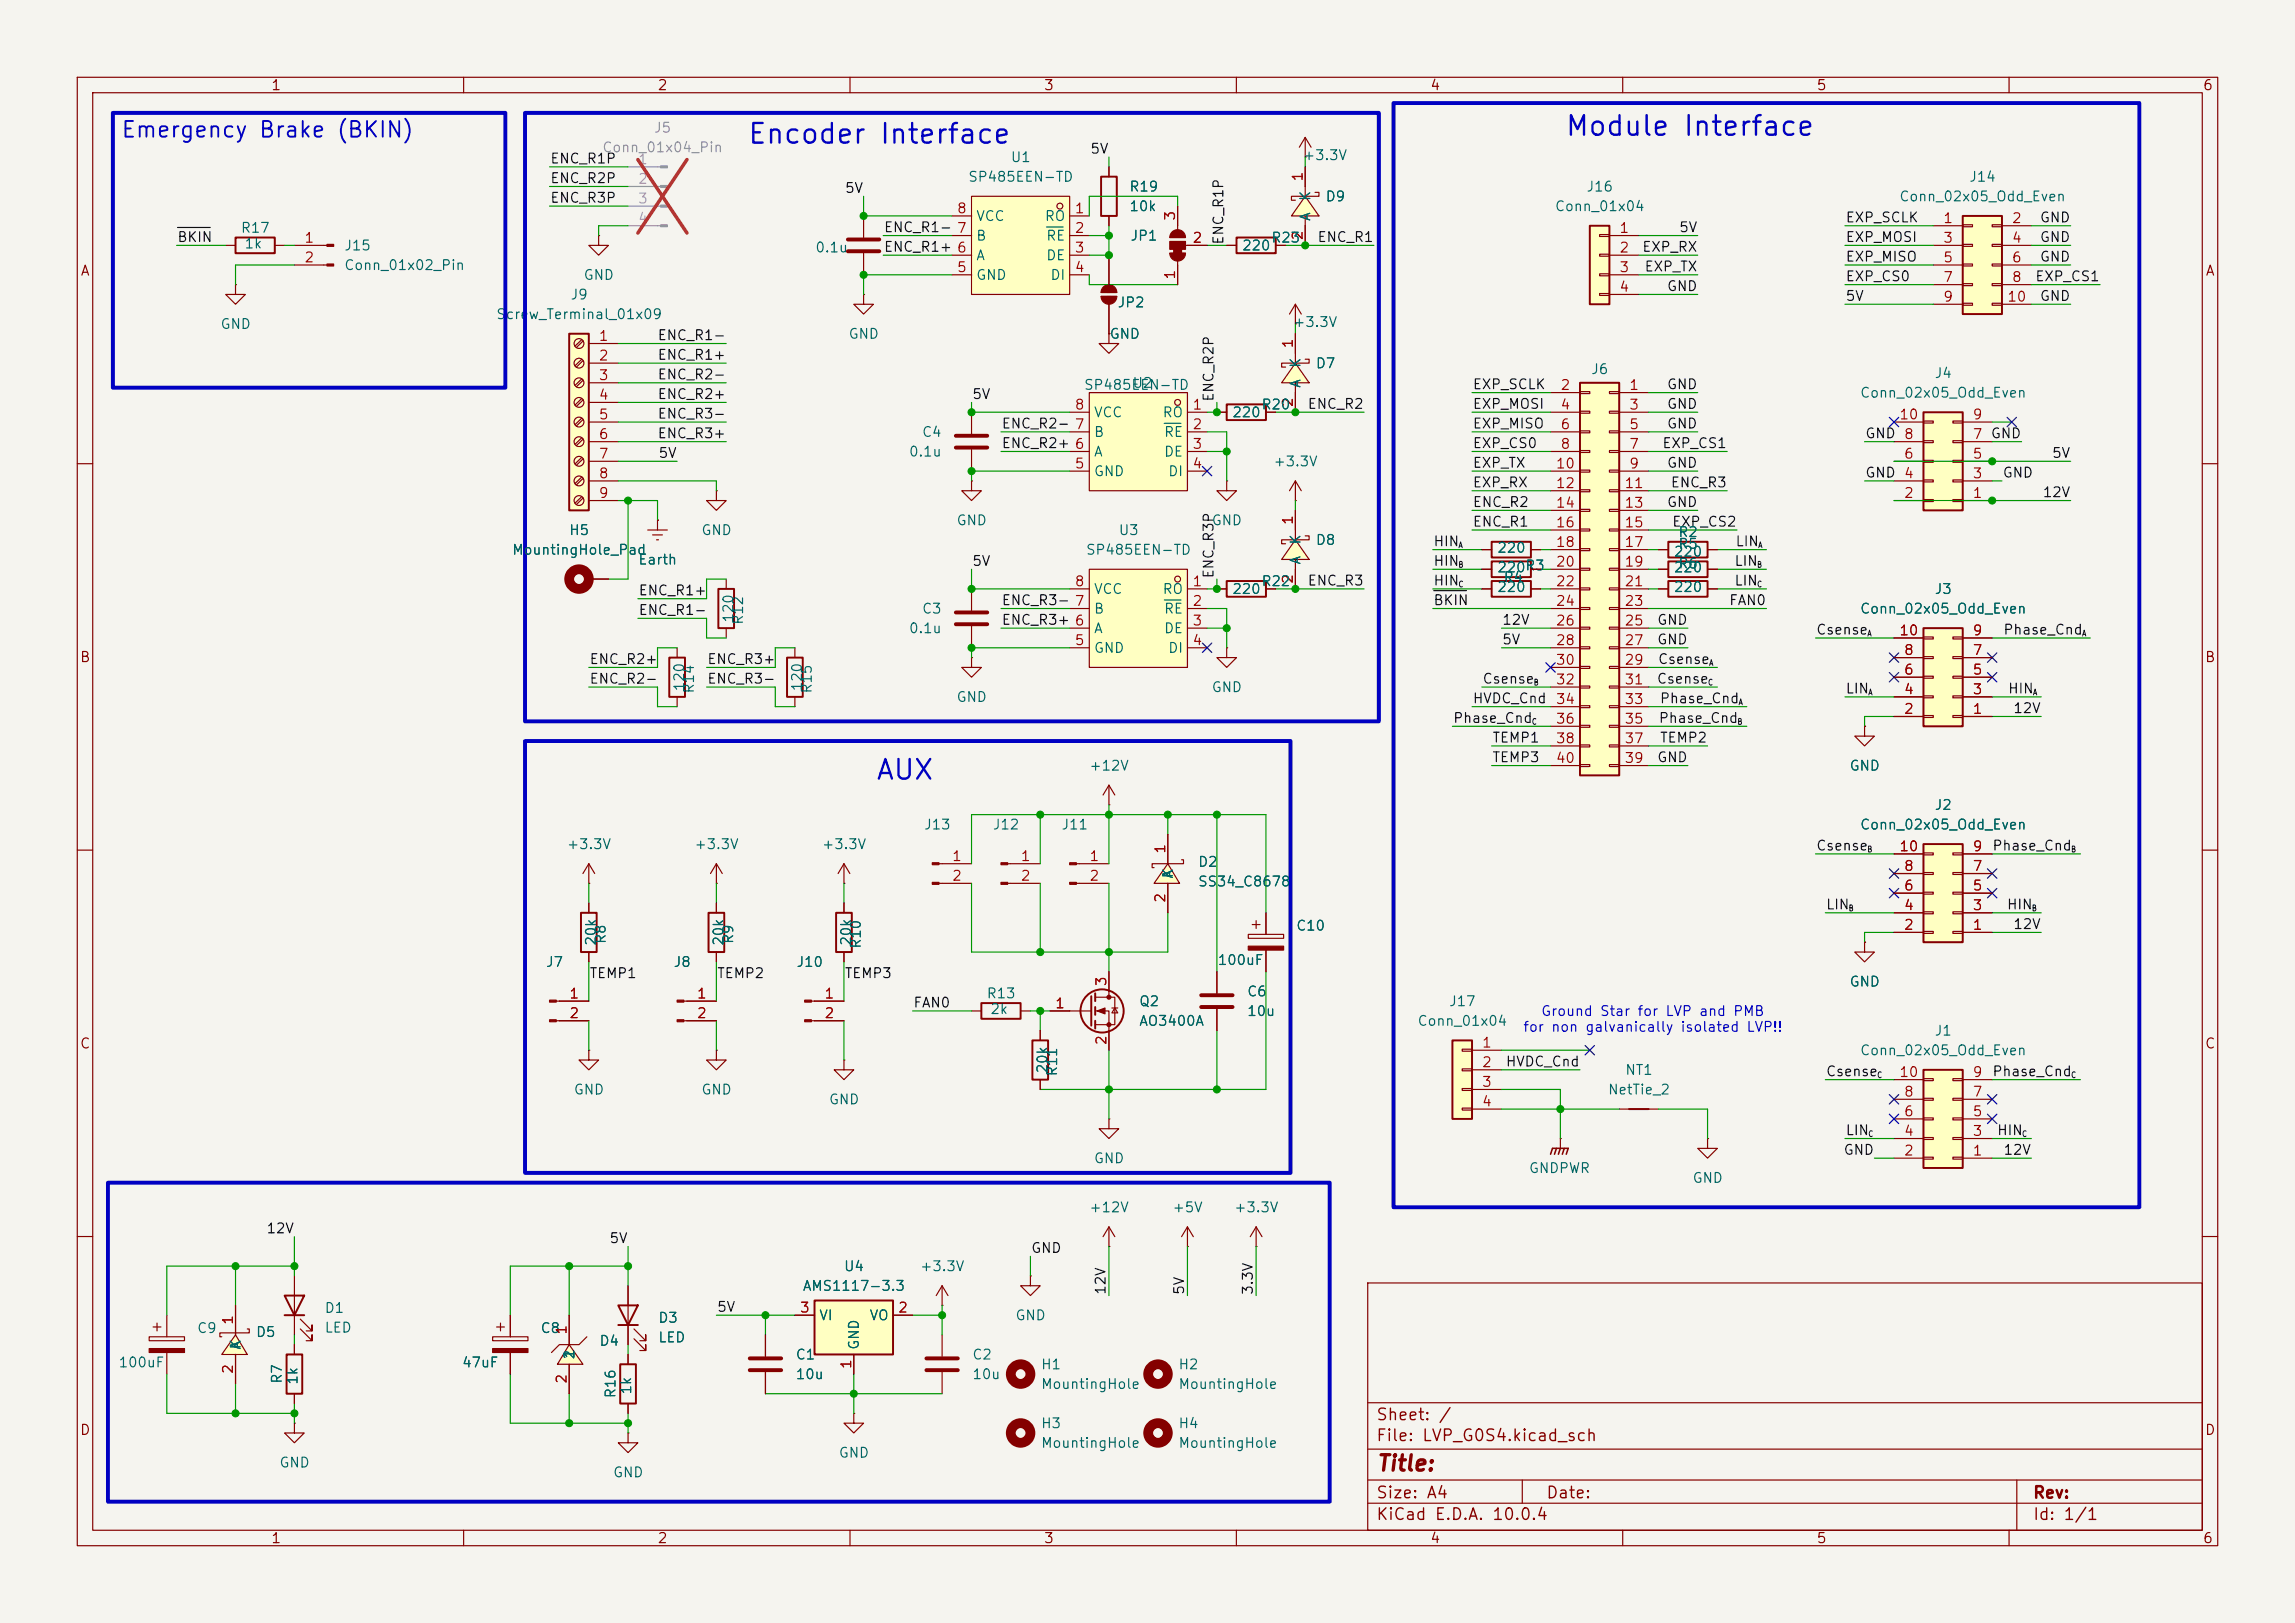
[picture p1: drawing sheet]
<svg xmlns="http://www.w3.org/2000/svg" width="297mm" height="210mm" viewBox="0 0 297 210" stroke-linecap="round" stroke-linejoin="round" font-family="sans-serif">
<defs><g id="words">
<g font-size="2.5" fill="#0000c2">
<text x="96.6" y="19.2">Encoder Interface</text>
<text x="202.4" y="18.2">Module Interface</text>
<text x="113.2" y="101.5">AUX</text>
</g>
<text font-size="2" fill="#0000c2" x="15.6" y="18.3">Emergency Brake (BKIN)</text>
<text font-size="2" fill="#840000" x="178" y="190.8">Title:</text>
<g font-size="1.5" fill="#840000">
<text x="178" y="184.2">Sheet: /</text>
<text x="178" y="186.9">File: LVP_G0S4.kicad_sch</text>
<text x="178" y="197.1">KiCad E.D.A. 10.0.4</text>
<text x="178" y="194.3">Size: A4</text>
<text x="200" y="194.3">Date:</text>
<text x="263" y="194.3">Rev:</text>
<text x="263" y="197.1">Id: 1/1</text>
</g>
<g font-size="1.3" fill="#840000">
<text x="35" y="12">1</text>
<text x="85" y="12">2</text>
<text x="135" y="12">3</text>
<text x="185" y="12">4</text>
<text x="235" y="12">5</text>
<text x="285" y="12">6</text>
<text x="10.3" y="36">A</text>
<text x="285.3" y="36">A</text>
<text x="10.3" y="86">B</text>
<text x="285.3" y="86">B</text>
<text x="10.3" y="136">C</text>
<text x="285.3" y="136">C</text>
<text x="10.3" y="186">D</text>
<text x="285.3" y="186">D</text>
<text x="35" y="200">1</text>
<text x="85" y="200">2</text>
<text x="135" y="200">3</text>
<text x="185" y="200">4</text>
<text x="235" y="200">5</text>
<text x="285" y="200">6</text>
</g>
<g font-size="1.3" fill="#939391">
<text x="84.5" y="17.5">J5</text>
<text x="77.9" y="20">Conn_01x04_Pin</text>
</g>
<g font-size="1.3" fill="#0f0f0f">
<text x="71.1" y="21.5">ENC_R1P</text>
<text x="141" y="20.2">5V</text>
<text x="71.1" y="26.5">ENC_R3P</text>
<text x="71.1" y="24">ENC_R2P</text>
<text x="109.3" y="25.3">5V</text>
<text x="238.8" y="29.1">EXP_SCLK</text>
<text x="263.9" y="29.1">GND</text>
<text x="22.9" y="31.6">BKIN</text>
<text x="114.3" y="30.4">ENC_R1- 7</text>
<text x="114.3" y="32.9">ENC_R1+ 6</text>
<text x="158.6" y="31.8" transform="rotate(-90 158.6 31.8)">ENC_R1P</text>
<text x="170.4" y="31.6">ENC_R1</text>
<text x="212.4" y="32.9">EXP_RX</text>
<text x="212.7" y="35.4">EXP_TX</text>
<text x="217.2" y="30.4">5V</text>
<text x="238.8" y="34.2">EXP_MISO</text>
<text x="238.8" y="31.6">EXP_MOSI</text>
<text x="263.9" y="34.2">GND</text>
<text x="263.9" y="31.6">GND</text>
<text x="215.6" y="38">GND</text>
<text x="238.8" y="36.7">EXP_CS0</text>
<text x="238.8" y="39.2">5V</text>
<text x="263.3" y="36.7">EXP_CS1</text>
<text x="263.9" y="39.2">GND</text>
<text x="85" y="44.3">ENC_R1-</text>
<text x="85" y="46.9">ENC_R1+</text>
<text x="85" y="49.4">ENC_R2-</text>
<text x="85" y="51.9">ENC_R2+</text>
<text x="125.7" y="51.9">5V</text>
<text x="157.4" y="52.1" transform="rotate(-90 157.4 52.1)">ENC_R2P</text>
<text x="169.1" y="53.2">ENC_R2</text>
<text x="190.5" y="50.7">EXP_SCLK</text>
<text x="190.5" y="53.2">EXP_MOSI</text>
<text x="215.6" y="50.7">GND</text>
<text x="215.6" y="53.2">GND</text>
<text x="85" y="54.5">ENC_R3-</text>
<text x="85" y="57">ENC_R3+</text>
<text x="85.1" y="59.6">5V</text>
<text x="129.5" y="58.3">ENC_R2+ 6</text>
<text x="129.5" y="55.8">ENC_R2- 7</text>
<text x="190.5" y="55.8">EXP_MISO</text>
<text x="190.5" y="58.3">EXP_CS0</text>
<text x="215" y="58.3">EXP_CS1</text>
<text x="215.6" y="55.8">GND</text>
<text x="241.3" y="57">GND</text>
<text x="257.5" y="57">GND</text>
<text x="265.5" y="59.6">5V</text>
<text x="190.5" y="60.8">EXP_TX</text>
<text x="190.5" y="63.4">EXP_RX</text>
<text x="190.5" y="65.9">ENC_R2</text>
<text x="215.6" y="65.9">GND</text>
<text x="215.6" y="60.8">GND</text>
<text x="216.1" y="63.4">ENC_R3</text>
<text x="241.3" y="62.1">GND</text>
<text x="259.1" y="62.1">GND</text>
<text x="264.3" y="64.6">12V</text>
<text x="185.4" y="71">HIN</text>
<text x="190.5" y="68.5">ENC_R1</text>
<text x="216.3" y="68.5">EXP_CS2</text>
<text x="224.5" y="71">LIN</text>
<text x="82.5" y="77.3">ENC_R1+</text>
<text x="125.7" y="73.5">5V</text>
<text x="157.4" y="74.9" transform="rotate(-90 157.4 74.9)">ENC_R3P</text>
<text x="169.1" y="76.1">ENC_R3</text>
<text x="185.4" y="76.1">HIN</text>
<text x="185.4" y="73.5">HIN</text>
<text x="224.4" y="73.5">LIN</text>
<text x="224.4" y="76.1">LIN</text>
<text x="82.5" y="79.9">ENC_R1-</text>
<text x="129.5" y="81.2">ENC_R3+ 6</text>
<text x="129.5" y="78.6">ENC_R3- 7</text>
<text x="185.4" y="78.6">BKIN</text>
<text x="194.3" y="83.7">5V</text>
<text x="194.3" y="81.2">12V</text>
<text x="214.4" y="83.7">GND</text>
<text x="214.4" y="81.2">GND</text>
<text x="223.7" y="78.6">FAN0</text>
<text x="234.9" y="82.4">Csense</text>
<text x="259.2" y="82.4">Phase_Cnd</text>
<text x="76.2" y="86.2">ENC_R2+</text>
<text x="76.2" y="88.8">ENC_R2-</text>
<text x="91.4" y="86.2">ENC_R3+</text>
<text x="91.4" y="88.8">ENC_R3-</text>
<text x="191.8" y="88.8">Csense</text>
<text x="214.3" y="88.8">Csense</text>
<text x="214.5" y="86.2">Csense</text>
<text x="188" y="93.9">Phase_Cnd</text>
<text x="190.5" y="91.3">HVDC_Cnd</text>
<text x="214.6" y="93.9">Phase_Cnd</text>
<text x="214.7" y="91.3">Phase_Cnd</text>
<text x="238.8" y="90">LIN</text>
<text x="259.8" y="90">HIN</text>
<text x="260.4" y="92.6">12V</text>
<text x="193" y="98.9">TEMP3</text>
<text x="193" y="96.4">TEMP1</text>
<text x="214.4" y="98.9">GND</text>
<text x="214.7" y="96.4">TEMP2</text>
<text x="234.9" y="110.4">Csense</text>
<text x="257.7" y="110.4">Phase_Cnd</text>
<text x="236.2" y="118">LIN</text>
<text x="259.6" y="118">HIN</text>
<text x="260.4" y="120.5">12V</text>
<text x="76.2" y="126.9">TEMP1</text>
<text x="92.7" y="126.9">TEMP2</text>
<text x="109.2" y="126.9">TEMP3</text>
<text x="118.1" y="130.7">FAN0</text>
<text x="194.8" y="138.3">HVDC_Cnd</text>
<text x="236.2" y="139.6">Csense</text>
<text x="257.7" y="139.6">Phase_Cnd</text>
<text x="238.5" y="149.7">GND</text>
<text x="238.8" y="147.2">LIN</text>
<text x="258.4" y="147.2">HIN</text>
<text x="259.2" y="149.7">12V</text>
<text x="34.4" y="159.9">12V</text>
<text x="78.8" y="161.2">5V</text>
<text x="133.3" y="162.4">GND</text>
<text x="143.4" y="167.6" transform="rotate(-90 143.4 167.6)">12V</text>
<text x="153.5" y="167.6" transform="rotate(-90 153.5 167.6)">5V</text>
<text x="162.4" y="167.6" transform="rotate(-90 162.4 167.6)">3.3V</text>
<text x="92.7" y="170.1">5V</text>
</g>
<g font-size="1.3" fill="#a5a4a2">
<text x="82.5" y="21.6">1</text>
<text x="82.5" y="24.1">2</text>
<text x="82.5" y="26.6">3</text>
<text x="82.5" y="29.2">4</text>
</g>
<g font-size="1.3" fill="#006464">
<text x="125.2" y="23.8">SP485EEN-TD</text>
<text x="130.7" y="21.3">U1</text>
<text x="168.5" y="21">+3.3V</text>
<text x="254.7" y="23.8">J14</text>
<text x="126.2" y="28.9">VCC</text>
<text x="135.1" y="28.9">RO</text>
<text x="146.1" y="27.6">10k</text>
<text x="146.1" y="25.1">R19</text>
<text x="169.9" y="28.7" transform="rotate(-90 169.9 28.7)">A</text>
<text x="169.9" y="26.1" transform="rotate(-90 169.9 26.1)">K</text>
<text x="171.5" y="26.4">D9</text>
<text x="201.1" y="27.6">Conn_01x04</text>
<text x="205.2" y="25.1">J16</text>
<text x="245.7" y="26.4">Conn_02x05_Odd_Even</text>
<text x="31.1" y="30.4">R17</text>
<text x="31.5" y="32.5">1k</text>
<text x="44.5" y="35.3">Conn_01x02_Pin</text>
<text x="44.5" y="32.7">J15</text>
<text x="105.4" y="33">0.1u</text>
<text x="126.2" y="34">A</text>
<text x="126.2" y="31.5">B</text>
<text x="135.3" y="31.5">RE</text>
<text x="135.3" y="34">DE</text>
<text x="146.2" y="31.5">JP1</text>
<text x="160.6" y="32.7">220</text>
<text x="164.4" y="31.7">R23</text>
<text x="64.1" y="41.6">Screw_Terminal_01x09</text>
<text x="73.7" y="39.1">J9</text>
<text x="75.4" y="36.5">GND</text>
<text x="126.2" y="36.5">GND</text>
<text x="135.8" y="36.5">DI</text>
<text x="144.5" y="40.1">JP2</text>
<text x="28.4" y="42.9">GND</text>
<text x="109.7" y="44.2">GND</text>
<text x="143.5" y="44.2">GND</text>
<text x="167.2" y="42.6">+3.3V</text>
<text x="168.6" y="47.7" transform="rotate(-90 168.6 47.7)">K</text>
<text x="170.2" y="48">D7</text>
<text x="140.2" y="50.8">SP485EEN-TD</text>
<text x="146.5" y="50.5">U2</text>
<text x="163.2" y="53.3">R20</text>
<text x="168.6" y="50.3" transform="rotate(-90 168.6 50.3)">A</text>
<text x="205.8" y="48.7">J6</text>
<text x="240.6" y="51.8">Conn_02x05_Odd_Even</text>
<text x="250.3" y="49.2">J4</text>
<text x="117.5" y="59.4">0.1u</text>
<text x="119.2" y="56.9">C4</text>
<text x="141.5" y="59.4">A</text>
<text x="141.5" y="56.9">B</text>
<text x="141.5" y="54.3">VCC</text>
<text x="150.4" y="54.3">RO</text>
<text x="150.5" y="56.9">RE</text>
<text x="150.5" y="59.4">DE</text>
<text x="159.4" y="54.3">220</text>
<text x="141.5" y="61.9">GND</text>
<text x="151.1" y="61.9">DI</text>
<text x="164.7" y="60.7">+3.3V</text>
<text x="73.6" y="69.6">H5</text>
<text x="90.7" y="69.6">GND</text>
<text x="123.7" y="68.3">GND</text>
<text x="144.7" y="69.6">U3</text>
<text x="156.7" y="68.3">GND</text>
<text x="168.6" y="70.6" transform="rotate(-90 168.6 70.6)">K</text>
<text x="170.2" y="70.8">D8</text>
<text x="193.7" y="71.8">220</text>
<text x="217.1" y="71.3">R5</text>
<text x="217.1" y="69.8">R2</text>
<text x="66.2" y="72.1">MountingHole_Pad</text>
<text x="82.5" y="73.4">Earth</text>
<text x="140.4" y="72.1">SP485EEN-TD</text>
<text x="141.5" y="77.2">VCC</text>
<text x="150.4" y="77.2">RO</text>
<text x="159.4" y="77.2">220</text>
<text x="163.2" y="76.2">R22</text>
<text x="168.6" y="73.2" transform="rotate(-90 168.6 73.2)">A</text>
<text x="193.7" y="74.4">220R3</text>
<text x="193.7" y="76.9">220</text>
<text x="194.5" y="75.6">R4</text>
<text x="216.5" y="74.4">220</text>
<text x="216.5" y="76.9">220</text>
<text x="216.5" y="72.3">220</text>
<text x="217.1" y="73.9">R6</text>
<text x="250.3" y="77.2">J3</text>
<text x="95.2" y="80.7" transform="rotate(-90 95.2 80.7)">120</text>
<text x="96.5" y="80.9" transform="rotate(-90 96.5 80.9)">R12</text>
<text x="117.5" y="82.3">0.1u</text>
<text x="119.2" y="79.7">C3</text>
<text x="141.5" y="82.3">A</text>
<text x="141.5" y="79.7">B</text>
<text x="150.5" y="79.7">RE</text>
<text x="150.5" y="82.3">DE</text>
<text x="240.6" y="79.7">Conn_02x05_Odd_Even</text>
<text x="88.9" y="89.5" transform="rotate(-90 88.9 89.5)">120</text>
<text x="90.1" y="89.8" transform="rotate(-90 90.1 89.8)">R14</text>
<text x="104.1" y="89.5" transform="rotate(-90 104.1 89.5)">120</text>
<text x="105.4" y="89.8" transform="rotate(-90 105.4 89.8)">R15</text>
<text x="141.5" y="84.8">GND</text>
<text x="151.1" y="84.8">DI</text>
<text x="156.7" y="89.9">GND</text>
<text x="123.7" y="91.1">GND</text>
<text x="140.9" y="100">+12V</text>
<text x="239.3" y="100">GND</text>
<text x="119.5" y="107.7">J13</text>
<text x="128.4" y="107.7">J12</text>
<text x="137.3" y="107.7">J11</text>
<text x="240.6" y="107.7">Conn_02x05_Odd_Even</text>
<text x="250.3" y="105.1">J2</text>
<text x="73.3" y="110.2">+3.3V</text>
<text x="89.8" y="110.2">+3.3V</text>
<text x="106.3" y="110.2">+3.3V</text>
<text x="152.1" y="113.8" transform="rotate(-90 152.1 113.8)">A</text>
<text x="152.1" y="113.7" transform="rotate(-90 152.1 113.7)">K</text>
<text x="154.9" y="112.5">D2</text>
<text x="154.9" y="115">SS34_C8678</text>
<text x="70.6" y="125.4">J7</text>
<text x="77.4" y="122.5" transform="rotate(-90 77.4 122.5)">20k</text>
<text x="78.7" y="122.2" transform="rotate(-90 78.7 122.2)">R8</text>
<text x="87.1" y="125.4">J8</text>
<text x="93.9" y="122.5" transform="rotate(-90 93.9 122.5)">20k</text>
<text x="95.2" y="122.2" transform="rotate(-90 95.2 122.2)">R9</text>
<text x="103" y="125.4">J10</text>
<text x="110.4" y="122.5" transform="rotate(-90 110.4 122.5)">20k</text>
<text x="111.7" y="122.9" transform="rotate(-90 111.7 122.9)">R10</text>
<text x="157.5" y="125.2">100uF</text>
<text x="167.6" y="120.7">C10</text>
<text x="127.6" y="129.5">R13</text>
<text x="128.1" y="131.5">2k</text>
<text x="147.3" y="130.5">Q2</text>
<text x="161.3" y="129.2">C6</text>
<text x="161.3" y="131.8">10u</text>
<text x="187.4" y="130.5">J17</text>
<text x="239.3" y="128">GND</text>
<text x="147.3" y="133.1">AO3400A</text>
<text x="183.4" y="133.1">Conn_01x04</text>
<text x="240.6" y="136.9">Conn_02x05_Odd_Even</text>
<text x="250.3" y="134.3">J1</text>
<text x="74.2" y="141.9">GND</text>
<text x="90.7" y="141.9">GND</text>
<text x="107.2" y="143.2">GND</text>
<text x="135.8" y="139" transform="rotate(-90 135.8 139)">20k</text>
<text x="137.1" y="139.4" transform="rotate(-90 137.1 139.4)">R11</text>
<text x="208" y="141.9">NetTie_2</text>
<text x="210.2" y="139.4">NT1</text>
<text x="141.5" y="150.8">GND</text>
<text x="197.8" y="152.1">GNDPWR</text>
<text x="218.9" y="153.4">GND</text>
<text x="140.9" y="157.2">+12V</text>
<text x="151.6" y="157.2">+5V</text>
<text x="159.6" y="157.2">+3.3V</text>
<text x="103.8" y="167.3">AMS1117-3.3</text>
<text x="109.1" y="164.8">U4</text>
<text x="119" y="164.8">+3.3V</text>
<text x="25.4" y="172.8">C9</text>
<text x="33" y="173.3">D5</text>
<text x="41.9" y="170.2">D1</text>
<text x="41.9" y="172.7">LED</text>
<text x="69.9" y="172.8">C8</text>
<text x="85.1" y="171.5">D3</text>
<text x="105.9" y="171.2">VI</text>
<text x="112.4" y="171.2">VO</text>
<text x="131.3" y="171.2">GND</text>
<text x="15.2" y="177.2">100uF</text>
<text x="31.5" y="174.8" transform="rotate(-90 31.5 174.8)">A</text>
<text x="31.5" y="174.7" transform="rotate(-90 31.5 174.7)">K</text>
<text x="36.8" y="179.1" transform="rotate(-90 36.8 179.1)">R7</text>
<text x="38.8" y="179.3" transform="rotate(-90 38.8 179.3)">1k</text>
<text x="59.7" y="177.2">47uF</text>
<text x="74.6" y="176" transform="rotate(-90 74.6 176)">2</text>
<text x="74.6" y="175.9" transform="rotate(-90 74.6 175.9)">1</text>
<text x="77.5" y="174.5">D4</text>
<text x="85.1" y="174">LED</text>
<text x="102.9" y="176.2">C1</text>
<text x="102.9" y="178.8">10u</text>
<text x="111.5" y="174.8" transform="rotate(-90 111.5 174.8)">GND</text>
<text x="125.7" y="176.2">C2</text>
<text x="125.7" y="178.8">10u</text>
<text x="134.6" y="177.5">H1</text>
<text x="152.4" y="177.5">H2</text>
<text x="80" y="181" transform="rotate(-90 80 181)">R16</text>
<text x="82" y="180.5" transform="rotate(-90 82 180.5)">1k</text>
<text x="134.6" y="185.1">H3</text>
<text x="134.6" y="180">MountingHole</text>
<text x="152.4" y="185.1">H4</text>
<text x="152.4" y="180">MountingHole</text>
<text x="36.1" y="190.2">GND</text>
<text x="79.2" y="191.5">GND</text>
<text x="108.5" y="188.9">GND</text>
<text x="134.6" y="187.7">MountingHole</text>
<text x="152.4" y="187.7">MountingHole</text>
</g>
<g font-size="1.3" fill="#a90000">
<text x="168.9" y="23.6" transform="rotate(-90 168.9 23.6)">1</text>
<text x="123.8" y="27.9">8</text>
<text x="139" y="27.9">1</text>
<text x="152.4" y="28.6" transform="rotate(-90 152.4 28.6)">3</text>
<text x="251.4" y="29.2">1</text>
<text x="260.3" y="29.2">2</text>
<text x="39.3" y="31.7">1</text>
<text x="39.3" y="34.3">2</text>
<text x="123.8" y="35.5">5</text>
<text x="139" y="30.5">2</text>
<text x="139" y="33">3</text>
<text x="139" y="35.5">4</text>
<text x="154.2" y="31.7">2</text>
<text x="168.9" y="31.2" transform="rotate(-90 168.9 31.2)">2</text>
<text x="209.5" y="30.5">1</text>
<text x="209.5" y="33">2</text>
<text x="209.5" y="35.5">3</text>
<text x="251.4" y="31.7">3</text>
<text x="251.4" y="34.3">5</text>
<text x="260.3" y="31.7">4</text>
<text x="260.3" y="34.3">6</text>
<text x="152.4" y="36.3" transform="rotate(-90 152.4 36.3)">1</text>
<text x="209.5" y="38.1">4</text>
<text x="251.4" y="36.8">7</text>
<text x="251.4" y="39.3">9</text>
<text x="259.7" y="39.3">10</text>
<text x="260.3" y="36.8">8</text>
<text x="77.4" y="44.4">1</text>
<text x="77.4" y="47">2</text>
<text x="167.6" y="45.2" transform="rotate(-90 167.6 45.2)">1</text>
<text x="77.4" y="49.5">3</text>
<text x="77.4" y="52">4</text>
<text x="139" y="53.3">8</text>
<text x="154.2" y="53.3">1</text>
<text x="167.6" y="52.8" transform="rotate(-90 167.6 52.8)">2</text>
<text x="201.9" y="50.8">2</text>
<text x="201.9" y="53.3">4</text>
<text x="210.7" y="50.8">1</text>
<text x="210.7" y="53.3">3</text>
<text x="77.4" y="54.6">5</text>
<text x="77.4" y="57.1">6</text>
<text x="77.4" y="59.7">7</text>
<text x="154.2" y="55.9">2</text>
<text x="154.2" y="58.4">3</text>
<text x="201.9" y="55.9">6</text>
<text x="201.9" y="58.4">8</text>
<text x="210.7" y="55.9">5</text>
<text x="210.7" y="58.4">7</text>
<text x="245.7" y="54.6">10</text>
<text x="246.3" y="59.7">6</text>
<text x="246.3" y="57.1">8</text>
<text x="255.2" y="59.7">5</text>
<text x="255.2" y="57.1">7</text>
<text x="255.2" y="54.6">9</text>
<text x="77.4" y="62.2">8</text>
<text x="77.4" y="64.7">9</text>
<text x="139" y="60.9">5</text>
<text x="154.2" y="60.9">4</text>
<text x="201.3" y="60.9">10</text>
<text x="201.3" y="63.5">12</text>
<text x="210.1" y="63.5">11</text>
<text x="210.7" y="60.9">9</text>
<text x="246.3" y="64.7">2</text>
<text x="246.3" y="62.2">4</text>
<text x="255.2" y="64.7">1</text>
<text x="255.2" y="62.2">3</text>
<text x="167.6" y="68" transform="rotate(-90 167.6 68)">1</text>
<text x="201.3" y="66">14</text>
<text x="201.3" y="68.6">16</text>
<text x="201.3" y="71.1">18</text>
<text x="210.1" y="66">13</text>
<text x="210.1" y="68.6">15</text>
<text x="210.1" y="71.1">17</text>
<text x="139" y="76.2">8</text>
<text x="154.2" y="76.2">1</text>
<text x="167.6" y="75.6" transform="rotate(-90 167.6 75.6)">2</text>
<text x="201.3" y="73.6">20</text>
<text x="201.3" y="76.2">22</text>
<text x="210.1" y="73.6">19</text>
<text x="210.1" y="76.2">21</text>
<text x="139" y="83.8">5</text>
<text x="154.2" y="78.7">2</text>
<text x="154.2" y="81.3">3</text>
<text x="154.2" y="83.8">4</text>
<text x="201.3" y="78.7">24</text>
<text x="201.3" y="81.3">26</text>
<text x="201.3" y="83.8">28</text>
<text x="210.1" y="78.7">23</text>
<text x="210.1" y="81.3">25</text>
<text x="210.1" y="83.8">27</text>
<text x="245.7" y="82.5">10</text>
<text x="255.2" y="82.5">9</text>
<text x="201.3" y="86.3">30</text>
<text x="201.3" y="88.9">32</text>
<text x="210.1" y="86.3">29</text>
<text x="210.1" y="88.9">31</text>
<text x="246.3" y="87.6">6</text>
<text x="246.3" y="85.1">8</text>
<text x="255.2" y="87.6">5</text>
<text x="255.2" y="85.1">7</text>
<text x="201.3" y="91.4">34</text>
<text x="201.3" y="94">36</text>
<text x="210.1" y="91.4">33</text>
<text x="210.1" y="94">35</text>
<text x="246.3" y="92.7">2</text>
<text x="246.3" y="90.1">4</text>
<text x="255.2" y="92.7">1</text>
<text x="255.2" y="90.1">3</text>
<text x="201.3" y="96.5">38</text>
<text x="201.3" y="99">40</text>
<text x="210.1" y="96.5">37</text>
<text x="210.1" y="99">39</text>
<text x="123.1" y="111.7">1</text>
<text x="132" y="111.7">1</text>
<text x="140.9" y="111.7">1</text>
<text x="151.1" y="110.6" transform="rotate(-90 151.1 110.6)">1</text>
<text x="245.7" y="110.5">10</text>
<text x="246.3" y="113">8</text>
<text x="255.2" y="113">7</text>
<text x="255.2" y="110.5">9</text>
<text x="123.1" y="114.3">2</text>
<text x="132" y="114.3">2</text>
<text x="140.9" y="114.3">2</text>
<text x="151.1" y="116.9" transform="rotate(-90 151.1 116.9)">2</text>
<text x="246.3" y="118.1">4</text>
<text x="246.3" y="115.5">6</text>
<text x="255.2" y="118.1">3</text>
<text x="255.2" y="115.5">5</text>
<text x="246.3" y="120.6">2</text>
<text x="255.2" y="120.6">1</text>
<text x="73.6" y="129.5">1</text>
<text x="90.1" y="129.5">1</text>
<text x="106.6" y="129.5">1</text>
<text x="136.5" y="130.8">1</text>
<text x="143.5" y="127.7" transform="rotate(-90 143.5 127.7)">3</text>
<text x="73.6" y="132.1">2</text>
<text x="90.1" y="132.1">2</text>
<text x="106.6" y="132.1">2</text>
<text x="143.5" y="135.3" transform="rotate(-90 143.5 135.3)">2</text>
<text x="191.7" y="135.9">1</text>
<text x="191.7" y="138.4">2</text>
<text x="191.7" y="140.9">3</text>
<text x="191.7" y="143.5">4</text>
<text x="245.7" y="139.7">10</text>
<text x="246.3" y="142.2">8</text>
<text x="255.2" y="142.2">7</text>
<text x="255.2" y="139.7">9</text>
<text x="246.3" y="149.8">2</text>
<text x="246.3" y="147.3">4</text>
<text x="246.3" y="144.8">6</text>
<text x="255.2" y="149.8">1</text>
<text x="255.2" y="147.3">3</text>
<text x="255.2" y="144.8">5</text>
<text x="30.5" y="171.5" transform="rotate(-90 30.5 171.5)">1</text>
<text x="73.6" y="172.8" transform="rotate(-90 73.6 172.8)">1</text>
<text x="103.4" y="170.2">3</text>
<text x="116.1" y="170.2">2</text>
<text x="30.5" y="177.9" transform="rotate(-90 30.5 177.9)">2</text>
<text x="73.6" y="179.1" transform="rotate(-90 73.6 179.1)">2</text>
<text x="110.5" y="177.2" transform="rotate(-90 110.5 177.2)">1</text>
</g>
<g font-size="1.3" fill="#0000c2">
<text x="199.3" y="131.8">Ground Star for LVP and PMB</text>
<text x="197" y="133.8">for non galvanically isolated LVP!!</text>
</g>
<g font-size=".8" fill="#0f0f0f">
<text x="188.7" y="71.1">A</text>
<text x="227.5" y="71.1">A</text>
<text x="188.7" y="76.2">C</text>
<text x="188.7" y="73.6">B</text>
<text x="227.3" y="73.6">B</text>
<text x="227.3" y="76.2">C</text>
<text x="241.6" y="82.5">A</text>
<text x="269.4" y="82.5">A</text>
<text x="198.4" y="88.9">B</text>
<text x="221" y="88.9">C</text>
<text x="221.1" y="86.3">A</text>
<text x="198.2" y="94">C</text>
<text x="224.8" y="94">B</text>
<text x="224.9" y="91.4">A</text>
<text x="241.7" y="90.2">A</text>
<text x="263" y="90.2">A</text>
<text x="241.6" y="110.5">B</text>
<text x="268" y="110.5">B</text>
<text x="239.2" y="118.1">B</text>
<text x="262.9" y="118.1">B</text>
<text x="242.9" y="139.7">C</text>
<text x="268" y="139.7">C</text>
<text x="241.7" y="147.3">C</text>
<text x="261.6" y="147.3">C</text>
</g>
</g></defs>
<path d="M0 0h297v210h-297z" fill="#f5f4ef" stroke="#f5f4ef" stroke-width=".13"/>
<g fill="none" stroke="#840000" stroke-width=".15">
<path d="M10 10h277v190h-277zM12 12h273v186h-273zM60 10v2M110 10v2M160 10v2M210 10v2M260 10v2M10 60h2M285 60h2M10 110h2M285 110h2M10 160h2"/>
<path d="M177 166h108v32h-108zM285 160h2M60 198v2M110 198v2M160 198v2M177 194.5h108M177 191.5h108M177 187.5h108M177 181.5h108M197 191.5v3M210 198v2M260 198v2"/>
<path d="M261 191.5v6.5"/>
</g>
<path d="M188 134.6h2.5v10.2h-2.5z" fill="#ffffc2"/>
<path d="M188 134.6h2.5v10.2h-2.5z" fill="none" stroke="#840000" stroke-width=".25"/>
<path d="M189.2 135.8h1.3v.2h-1.3zM189.2 138.3h1.3v.3h-1.3zM190.5 135.9h3.8M190.5 138.4h3.8M189.2 140.8h1.3v.3h-1.3zM189.2 143.4h1.3v.2h-1.3zM190.5 141h3.8M190.5 143.5h3.8" fill="none" stroke="#840000" stroke-width=".15"/>
<path d="M248.9 53.3h5.1v12.7h-5.1z" fill="#ffffc2"/>
<path d="M248.9 53.3h5.1v12.7h-5.1z" fill="none" stroke="#840000" stroke-width=".25"/>
<g fill="none" stroke="#840000" stroke-width=".15">
<path d="M245.1 59.7h3.8M245.1 57.2h3.8M245.1 54.6h3.8M248.9 59.6h1.3v.2h-1.3zM248.9 57h1.3v.3h-1.3zM248.9 54.5h1.3v.2h-1.3zM252.7 59.6h1.3v.2h-1.3zM252.7 57h1.3v.3h-1.3zM252.7 54.5h1.3v.2h-1.3zM254 59.7h3.8M254 57.2h3.8M254 54.6h3.8"/>
<path d="M245.1 64.8h3.8M245.1 62.2h3.8M248.9 64.6h1.3v.3h-1.3zM248.9 62.1h1.3v.3h-1.3zM252.7 64.6h1.3v.3h-1.3zM252.7 62.1h1.3v.3h-1.3zM254 64.8h3.8M254 62.2h3.8"/>
</g>
<path d="M205.7 29.2h2.6v10.2h-2.6z" fill="#ffffc2"/>
<path d="M205.7 29.2h2.6v10.2h-2.6z" fill="none" stroke="#840000" stroke-width=".25"/>
<path d="M207 30.4h1.3v.2h-1.3zM207 32.9h1.3v.2h-1.3zM207 35.4h1.3v.3h-1.3zM207 38h1.3v.2h-1.3zM208.3 30.5h3.8M208.3 33h3.8M208.3 35.6h3.8M208.3 38.1h3.8" fill="none" stroke="#840000" stroke-width=".15"/>
<path d="M254 27.9h5.1v12.7h-5.1z" fill="#ffffc2"/>
<path d="M254 27.9h5.1v12.7h-5.1z" fill="none" stroke="#840000" stroke-width=".25"/>
<g fill="none" stroke="#840000" stroke-width=".15">
<path d="M250.2 29.2h3.8M250.2 31.8h3.8M250.2 34.3h3.8M250.2 36.8h3.8M250.2 39.4h3.8M254 29.1h1.3v.2h-1.3zM254 31.6h1.3v.3h-1.3zM254 34.2h1.3v.2h-1.3zM254 36.7h1.3v.3h-1.3zM254 39.2h1.3v.3h-1.3zM257.8 29.1h1.3v.2h-1.3zM257.8 31.6h1.3v.3h-1.3z"/>
<path d="M257.8 34.2h1.3v.2h-1.3zM257.8 36.7h1.3v.3h-1.3zM257.8 39.2h1.3v.3h-1.3zM259.1 29.2h3.8M259.1 31.8h3.8M259.1 34.3h3.8M259.1 36.8h3.8M259.1 39.4h3.8"/>
</g>
<path d="M248.9 81.3h5.1v12.7h-5.1z" fill="#ffffc2"/>
<path d="M158.7 52.3h5.1v2.1h-5.1zM193 70.1h5.1v2h-5.1zM193 72.6h5.1v2.1h-5.1zM193 75.2h5.1v2h-5.1zM248.9 81.3h5.1v12.7h-5.1z" fill="none" stroke="#840000" stroke-width=".25"/>
<g fill="none" stroke="#840000" stroke-width=".15">
<path d="M157.5 53.3h1.2M163.8 53.3h1.3M158.7 62.2v1.3h1.3l-1.3 1.3-1.2-1.3h1.2M158.7 62.2h.1M191.8 71.1h1.2M191.8 73.7h1.2M191.8 76.2h1.2M198.1 71.1h1.3M198.1 73.7h1.3M198.1 76.2h1.3M241.3 94v1.3h-1.3l1.3 1.2 1.3-1.2h-1.3M241.3 94h.1"/>
<path d="M245.1 92.7h3.8M245.1 90.2h3.8M245.1 87.6h3.8M245.1 85.1h3.8M245.1 82.6h3.8M248.9 92.6h1.3v.2h-1.3zM248.9 90h1.3v.3h-1.3zM248.9 87.5h1.3v.3h-1.3zM248.9 85h1.3v.2h-1.3zM248.9 82.4h1.3v.3h-1.3zM252.7 92.6h1.3v.2h-1.3zM252.7 90h1.3v.3h-1.3z"/>
<path d="M252.7 87.5h1.3v.3h-1.3zM252.7 85h1.3v.2h-1.3zM252.7 82.4h1.3v.3h-1.3zM254 92.7h3.8M254 90.2h3.8M254 87.6h3.8M254 85.1h3.8M254 82.6h3.8"/>
</g>
<path d="M204.5 49.5h5v50.8h-5z" fill="#ffffc2"/>
<path d="M204.5 49.5h5v50.8h-5zM215.9 72.6h5.1v2.1h-5.1zM215.9 75.2h5.1v2h-5.1zM215.9 70.1h5.1v2h-5.1z" fill="none" stroke="#840000" stroke-width=".25"/>
<g fill="none" stroke="#840000" stroke-width=".15">
<path d="M200.7 50.8h3.8M200.7 53.3h3.8M200.7 55.9h3.8M200.7 58.4h3.8M204.5 50.7h1.2v.2h-1.2zM204.5 53.2h1.2v.3h-1.2zM204.5 55.8h1.2v.2h-1.2zM204.5 58.3h1.2v.2h-1.2zM208.3 50.7h1.2v.2h-1.2zM208.3 53.2h1.2v.3h-1.2zM208.3 55.8h1.2v.2h-1.2zM208.3 58.3h1.2v.2h-1.2z"/>
<path d="M209.5 50.8h3.9M209.5 53.3h3.9M209.5 55.9h3.9M209.5 58.4h3.9M200.7 61h3.8M200.7 63.5h3.8M200.7 66h3.8M200.7 68.6h3.8M200.7 71.1h3.8M200.7 73.7h3.8M200.7 76.2h3.8M200.7 78.7h3.8"/>
<path d="M204.5 60.8h1.2v.3h-1.2zM204.5 63.4h1.2v.2h-1.2zM204.5 65.9h1.2v.3h-1.2zM204.5 68.5h1.2v.2h-1.2zM204.5 71h1.2v.2h-1.2zM204.5 73.5h1.2v.3h-1.2zM204.5 76.1h1.2v.2h-1.2zM204.5 78.6h1.2v.3h-1.2zM208.3 60.8h1.2v.3h-1.2zM208.3 63.4h1.2v.2h-1.2zM208.3 65.9h1.2v.3h-1.2zM208.3 68.5h1.2v.2h-1.2z"/>
<path d="M208.3 71h1.2v.2h-1.2zM208.3 73.5h1.2v.3h-1.2zM208.3 76.1h1.2v.2h-1.2zM208.3 78.6h1.2v.3h-1.2zM209.5 61h3.9M209.5 63.5h3.9M209.5 66h3.9M209.5 68.6h3.9M209.5 71.1h3.9M209.5 73.7h3.9M209.5 76.2h3.9M209.5 78.7h3.9"/>
<path d="M214.6 71.1h1.3M214.6 73.7h1.3M214.6 76.2h1.3M221 71.1h1.2M221 73.7h1.2M221 76.2h1.2M200.7 81.3h3.8M200.7 83.8h3.8M200.7 86.4h3.8M200.7 88.9h3.8M200.7 91.4h3.8M200.7 94h3.8"/>
<path d="M200.7 96.5h3.8M200.7 99.1h3.8M204.5 81.2h1.2v.2h-1.2zM204.5 83.7h1.2v.2h-1.2zM204.5 86.2h1.2v.3h-1.2zM204.5 88.8h1.2v.2h-1.2zM204.5 91.3h1.2v.3h-1.2zM204.5 93.9h1.2v.2h-1.2zM204.5 96.4h1.2v.2h-1.2zM204.5 98.9h1.2v.3h-1.2zM208.3 81.2h1.2v.2h-1.2zM208.3 83.7h1.2v.2h-1.2z"/>
<path d="M208.3 86.2h1.2v.3h-1.2zM208.3 88.8h1.2v.2h-1.2zM208.3 91.3h1.2v.3h-1.2zM208.3 93.9h1.2v.2h-1.2zM208.3 96.4h1.2v.2h-1.2zM208.3 98.9h1.2v.3h-1.2zM209.5 81.3h3.9M209.5 83.8h3.9M209.5 86.4h3.9M209.5 88.9h3.9M209.5 91.4h3.9M209.5 94h3.9"/>
<path d="M209.5 96.5h3.9M209.5 99.1h3.9M130.4 111.8h4.2M130.4 114.3h4.2"/>
</g>
<g fill="#840000" stroke="#840000" stroke-width=".15">
<path d="M129.5 111.6h.9v.3h-.9z"/>
<path d="M129.5 114.2h.9v.2h-.9z"/>
</g>
<path d="M248.9 138.4h5.1v12.7h-5.1z" fill="#ffffc2"/>
<path d="M248.9 138.4h5.1v12.7h-5.1z" fill="none" stroke="#840000" stroke-width=".25"/>
<g fill="none" stroke="#840000" stroke-width=".15">
<path d="M241.3 121.9v1.3h-1.3l1.3 1.3 1.3-1.3h-1.3M241.3 121.9h.1M245.1 139.7h3.8M248.9 139.6h1.3v.2h-1.3zM252.7 139.6h1.3v.2h-1.3zM254 139.7h3.8M143.5 158.8l-.8 1.2M143.5 158.8l.8 1.2M143.5 158.8v2.5M153.7 158.8l-.8 1.2M153.7 158.8l.7 1.2M153.7 158.8v2.5"/>
<path d="M221 147.3v1.3h-1.3l1.3 1.3 1.2-1.3h-1.2M221 147.3h.1M245.1 149.9h3.8M245.1 147.3h3.8M245.1 144.8h3.8M245.1 142.2h3.8M248.9 149.7h1.3v.3h-1.3zM248.9 147.2h1.3v.2h-1.3zM248.9 144.7h1.3v.2h-1.3zM248.9 142.1h1.3v.3h-1.3zM252.7 149.7h1.3v.3h-1.3zM252.7 147.2h1.3v.2h-1.3z"/>
<path d="M252.7 144.7h1.3v.2h-1.3zM252.7 142.1h1.3v.3h-1.3zM254 149.9h3.8M254 147.3h3.8M254 144.8h3.8M254 142.2h3.8M143.5 161.3h.1M153.7 161.3h.1"/>
</g>
<path d="M248.9 109.2h5.1v12.7h-5.1z" fill="#ffffc2"/>
<path d="M75.2 118.1h2v5.1h-2zM91.7 118.1h2v5.1h-2zM108.2 118.1h2v5.1h-2zM248.9 109.2h5.1v12.7h-5.1zM210.8 143.5h2.6" fill="none" stroke="#840000" stroke-width=".25"/>
<g fill="none" stroke="#840000" stroke-width=".15">
<path d="M151.4 32.8h2M151.4 30.7h2M152.4 26.7v3M152.4 33.8v3M153.4 31.8h2.8M76.2 114.3h.1M76.2 111.8l-.8 1.2M76.2 111.8l.8 1.2M76.2 111.8v2.5M76.2 116.8v1.3M92.7 114.3h.1M92.7 111.8l-.8 1.2"/>
<path d="M92.7 111.8l.8 1.2M92.7 111.8v2.5M92.7 116.8v1.3M109.2 114.3h.1M109.2 111.8v2.5M109.2 116.8v1.3M109.2 111.8l-.7 1.2M109.2 111.8l.8 1.2M245.1 118.1h3.8M245.1 115.6h3.8M245.1 113h3.8M245.1 110.5h3.8"/>
<path d="M248.9 118h1.3v.2h-1.3zM248.9 115.4h1.3v.3h-1.3zM248.9 112.9h1.3v.3h-1.3zM248.9 110.4h1.3v.2h-1.3zM252.7 118h1.3v.2h-1.3zM252.7 115.4h1.3v.3h-1.3zM252.7 112.9h1.3v.3h-1.3zM252.7 110.4h1.3v.2h-1.3zM254 118.1h3.8M254 115.6h3.8M254 113h3.8M254 110.5h3.8"/>
<path d="M72 129.5h4.2M72 132.1h4.2M76.2 135.9v1.3h-1.3l1.3 1.2 1.3-1.2h-1.3M76.2 135.9h.1M76.2 123.2v1.3M88.5 129.5h4.2M88.5 132.1h4.2M92.7 135.9v1.3h-1.3l1.3 1.2 1.3-1.2h-1.3M92.7 135.9h.1M92.7 123.2v1.3M105 129.5h4.2M105 132.1h4.2"/>
<path d="M109.2 137.2v1.2h-1.3l1.3 1.3 1.3-1.3h-1.3M109.2 137.2h.1M109.2 123.2v1.3M245.1 120.7h3.8M248.9 120.5h1.3v.3h-1.3zM252.7 120.5h1.3v.3h-1.3zM254 120.7h3.8M143.5 144.8v1.3h-1.3l1.3 1.2 1.3-1.2h-1.3M143.5 144.8h.1M162.6 158.8l-.8 1.2M162.6 158.8l.7 1.2M162.6 158.8v2.5"/>
<path d="M201.9 147.3h.1M201.9 147.3v1.3M209.5 143.5h5.1M162.6 161.3h.1"/>
</g>
<path d="M200.7 149.4l.2-.8h2l-.2 .8M201.4 148.6l-.2 .8M201.9 148.6l-.2 .8M202.4 148.6l-.2 .8" fill="none" stroke="#840000" stroke-width=".2"/>
<g fill="#840000" stroke="#840000" stroke-width=".15">
<path d="M104.1 129.4h.9v.3h-.9z"/>
<path d="M104.1 132h.9v.2h-.9z"/>
<path d="M87.6 129.4h.9v.3h-.9z"/>
<path d="M87.6 132h.9v.2h-.9z"/>
<path d="M71.1 129.4h.9v.3h-.9z"/>
<path d="M71.1 132h.9v.2h-.9z"/>
<path d="M151.9 32.3h1v.5h-1z"/>
<path d="M151.4 32.8h2a1.02 1.02 0 0 1-1 1 1.02 1.02 0 0 1-1-1z"/>
<path d="M151.4 31.2h2v1.1h-2z"/>
<path d="M151.7 30a1.02 1.02 0 0 1 1.1-.2 1.02 1.02 0 0 1 .6 .9h-2l.1-.4z"/>
</g>
<path d="M168.9 25.4l1.8 2.5h-3.6z" fill="#ffffc2"/>
<g fill="none" stroke="#840000" stroke-width=".15">
<path d="M143.5 21.6v1.3M143.5 27.9v1.3M168.9 25.4l1.8 2.5h-3.6zM168.9 21.6v3.8M168.9 27.9v3.9M170.2 24.9h.5v.5h-3.6v.5h.5M83.8 68.6h2.6M84.5 69.2h1.2M85 69.9h.2M85.1 67.3h.1M85.1 67.3v1.3M92.7 63.5v1.3h-1.3l1.3 1.2 1.3-1.2h-1.3"/>
<path d="M92.7 63.5h.1M121.9 172.7v2.8M121.9 177.5v2.8"/>
</g>
<path d="M142.5 22.9h2v5h-2z" fill="none" stroke="#840000" stroke-width=".25"/>
<path d="M119.9 175.8h4.1M119.9 177.3h4.1" fill="none" stroke="#840000" stroke-width=".51"/>
<path d="M105.4 168.3h10.2v7h-10.2z" fill="#ffffc2"/>
<path d="M30.5 30.7h5.1v2.1h-5.1zM93 76.2h2v5.1h-2zM105.4 168.3h10.2v7h-10.2z" fill="none" stroke="#840000" stroke-width=".25"/>
<g fill="none" stroke="#840000" stroke-width=".15">
<path d="M29.2 31.8h1.3M35.6 31.8h1.2M111.8 38.1v1.3h-1.3l1.3 1.2 1.2-1.2h-1.2M111.8 38.1h.1M111.8 27.9v2.8M111.8 32.8v2.8M94 74.9v1.3M94 81.3v1.3M99.1 172.7v2.8M99.1 177.5v2.8M102.9 170.2h2.5M110.5 175.3v2.5"/>
<path d="M115.6 170.2h2.5M121.9 168.9h.1M121.9 166.4l-.7 1.2M121.9 166.4l.8 1.2M121.9 166.4v2.5M81.3 185.4v1.3h-1.3l1.3 1.3 1.2-1.3h-1.2M81.3 185.4h.1M110.5 182.9v1.3h-1.3l1.3 1.2 1.3-1.2h-1.3M110.5 182.9h.1"/>
</g>
<path d="M109.7 31h4.1M109.7 32.5h4.1M97 175.8h4.1M97 177.3h4.1" fill="none" stroke="#840000" stroke-width=".51"/>
<circle cx="149.9" cy="185.4" r="1.27" fill="none" stroke="#840000" stroke-width="1.3"/>
<path d="M73.7 174l1.7 2.5h-3.3z" fill="#ffffc2"/>
<g fill="none" stroke="#840000" stroke-width=".15">
<path d="M168.9 17.8l-.8 1.3M168.9 17.8l.8 1.3M168.9 17.8v2.5M38.1 31.8h4.2M38.1 34.3h4.2M168.9 20.3h.1M76.2 74.9h2.5M87.6 83.8v1.3M87.6 90.2v1.2M102.9 83.8v1.3M102.9 90.2v1.2M63.8 173h4.5v.5h-4.5z"/>
<path d="M64.3 171.7h1M64.8 171.2v1M66 170.2v2.8M66 175v2.8M73.7 174l1.7 2.5h-3.3zM73.7 170.2v3.8M73.7 176.5v3.8M75.9 173l-1 1h-2.5l-1 1M81.3 166.4v7.6M81.3 175.3v1.2M82 173.2l1.6 1.6v-.8v.8h-.8M82 172l1.6 1.5v-.8v.8h-.8"/>
<path d="M133.3 165.1v1.3h-1.2l1.2 1.2 1.3-1.2h-1.3M133.3 165.1h.1M81.3 181.6v1.3"/>
</g>
<path d="M86.6 85.1h2v5.1h-2zM101.9 85.1h2v5.1h-2zM80 168.9h2.5l-1.2 2.6zM80 171.5h2.5M80.3 176.5h2v5.1h-2z" fill="none" stroke="#840000" stroke-width=".25"/>
<g fill="#840000" stroke="#840000" stroke-width=".15">
<path d="M63.8 174.5h4.5v.5h-4.5z"/>
<path d="M42.3 31.6h.9v.3h-.9z"/>
<path d="M42.3 34.2h.9v.2h-.9z"/>
</g>
<circle cx="74.9" cy="74.9" r="1.27" fill="none" stroke="#840000" stroke-width="1.3"/>
<path d="M125.7 25.4h12.7v12.7h-12.7z" fill="#ffffc2"/>
<g fill="none" stroke="#840000" stroke-width=".15">
<path d="M123.2 27.9h2.5M123.2 30.5h2.5M123.2 33h2.5M123.2 35.6h2.5M125.7 25.4h12.7v12.7h-12.7zM138.4 27.9h2.6M138.4 30.5h2.6M138.4 33h2.6M138.4 35.6h2.6M19.3 173h4.6v.5h-4.6zM19.8 171.7h1M20.3 171.2v1"/>
<path d="M21.6 170.2v2.8M21.6 175v2.8M38.1 184.2v1.2h-1.3l1.3 1.3 1.3-1.3h-1.3M38.1 184.2h.1"/>
<circle cx="137.2" cy="26.7" r=".38"/>
</g>
<path d="M135.4 29.4h2.2" fill="none" stroke="#006464" stroke-width=".15"/>
<path d="M19.3 174.5h4.6v.5h-4.6z" fill="#840000" stroke="#840000" stroke-width=".15"/>
<path d="M73.7 43.2h2.5v22.8h-2.5z" fill="#ffffc2"/>
<path d="M73.7 43.2h2.5v22.8h-2.5z" fill="none" stroke="#840000" stroke-width=".25"/>
<g fill="none" stroke="#840000" stroke-width=".15">
<path d="M75.3 43.9l-.9 .9M75.3 46.5l-.9 .8M75.3 49l-.9 .9M75.3 51.6l-.9 .8M75.3 54.1l-.9 .8M75.3 56.6l-.9 .9M75.3 59.2l-.9 .8M75.5 44.1l-.9 .9M75.5 46.7l-.9 .8M75.5 49.2l-.9 .8M75.5 51.7l-.9 .9M75.5 54.3l-.9 .8"/>
<path d="M75.5 56.8l-.9 .9M75.5 59.4l-.9 .8M76.2 44.5h3.8M76.2 47h3.8M76.2 49.5h3.8M76.2 52.1h3.8M76.2 54.6h3.8M76.2 57.2h3.8M76.2 59.7h3.8M75.3 61.7l-.9 .9M75.3 64.3l-.9 .8M75.5 61.9l-.9 .8"/>
<path d="M75.5 64.4l-.9 .9M76.2 62.2h3.8M76.2 64.8h3.8"/>
<circle cx="74.9" cy="59.7" r=".63"/>
<circle cx="74.9" cy="52.1" r=".63"/>
<circle cx="74.9" cy="57.1" r=".63"/>
<circle cx="74.9" cy="54.6" r=".63"/>
<circle cx="74.9" cy="44.4" r=".63"/>
<circle cx="74.9" cy="47" r=".63"/>
<circle cx="74.9" cy="49.5" r=".63"/>
<circle cx="74.9" cy="62.2" r=".63"/>
<circle cx="74.9" cy="64.8" r=".63"/>
</g>
<path d="M141 73.7h12.7v12.7h-12.7z" fill="#ffffc2"/>
<g fill="none" stroke="#840000" stroke-width=".15">
<path d="M77.5 30.5v1.3h-1.3l1.3 1.2 1.2-1.2h-1.2M77.5 30.5h.1M125.7 62.2v1.3h1.3l-1.3 1.3-1.2-1.3h1.2M125.7 62.2h.1M125.7 76.2v2.8M138.4 76.2h2.6M138.4 78.7h2.6M141 73.7h12.7v12.7h-12.7zM153.7 76.2h2.5M153.7 78.7h2.5M125.7 85.1v1.3h1.3l-1.3 1.2-1.2-1.2h1.2M125.7 85.1h.1"/>
<path d="M125.7 81v2.8M138.4 81.3h2.6M138.4 83.8h2.6M153.7 81.3h2.5M153.7 83.8h2.5M158.7 83.8v1.3h1.3l-1.3 1.3-1.2-1.3h1.2M158.7 83.8h.1M121.5 111.8h4.2M121.5 114.3h4.2"/>
<circle cx="152.4" cy="74.9" r=".38"/>
</g>
<path d="M150.7 77.6h2.1" fill="none" stroke="#006464" stroke-width=".15"/>
<g fill="none" stroke="#840000" stroke-width="1.3">
<circle cx="132.1" cy="177.8" r="1.27"/>
<circle cx="149.9" cy="177.8" r="1.27"/>
<circle cx="132.1" cy="185.4" r="1.27"/>
</g>
<g fill="#840000" stroke="#840000" stroke-width=".15">
<path d="M120.6 111.6h.9v.3h-.9z"/>
<path d="M120.6 114.2h.9v.2h-.9z"/>
</g>
<path d="M123.7 79.2h4.1M123.7 80.8h4.1" fill="none" stroke="#840000" stroke-width=".51"/>
<path d="M30.5 172.7l1.5 2.6h-3.3z" fill="#ffffc2"/>
<g fill="none" stroke="#840000" stroke-width=".15">
<path d="M30.5 36.8v1.3h-1.3l1.3 1.3 1.2-1.3h-1.2M30.5 36.8h.1M125.7 53.3v2.8M125.7 58.2v2.8M143.5 104.1h.1M143.5 101.6l-.8 1.3M143.5 101.6l.8 1.3M143.5 101.6v2.5M162.1 119.6h1M162.6 119.1v1M163.8 118.1v2.8M161.5 120.9h4.6v.5h-4.6z"/>
<path d="M163.8 122.9v2.8M30.5 172.7l1.5 2.6h-3.3zM30.5 168.9v3.8M30.5 175.3v3.8M32 172h.3v.5h-3.9v.5h.3M38.1 165.1v7.6M38.1 174v1.3M38.9 172l1.5 1.5v-.8v.8h-.8M38.9 170.7l1.5 1.5v-.7v.7h-.8M38.1 180.3v1.3"/>
</g>
<path d="M36.8 167.6h2.6l-1.3 2.6zM36.8 170.2h2.6M37.1 175.3h2v5h-2z" fill="none" stroke="#840000" stroke-width=".25"/>
<path d="M123.7 56.4h4.1M123.7 57.9h4.1" fill="none" stroke="#840000" stroke-width=".51"/>
<path d="M161.5 122.4h4.6v.5h-4.6z" fill="#840000" stroke="#840000" stroke-width=".15"/>
<g fill="#9c9b98" stroke="#9c9b98" stroke-width=".15">
<path d="M85.5 21.5h.9v.2h-.9z"/>
<path d="M85.5 24h.9v.3h-.9z"/>
<path d="M85.5 26.5h.9v.3h-.9z"/>
<path d="M85.5 29.1h.9v.2h-.9z"/>
</g>
<path d="M81.3 21.6h4.2M81.3 24.1h4.2M81.3 26.7h4.2M81.3 29.2h4.2" fill="none" stroke="#9c9b98" stroke-width=".15"/>
<path d="M82.5 20.6l6.4 9.6M88.9 20.6l-6.4 9.6" fill="none" stroke="#e12e31" stroke-width=".46"/>
<path d="M151.1 111.8l1.5 2.5h-3.3z" fill="#ffffc2"/>
<path d="M167.6 39.4l-.7 1.2M167.6 39.4l.8 1.2M167.6 39.4v2.5M167.6 41.9h.1M151.1 111.8h-2v.5h.2M151.1 111.8l1.5 2.5h-3.3zM151.1 108v3.8M151.1 114.3v3.8M152.9 111.3h.3v.5h-2.1" fill="none" stroke="#840000" stroke-width=".15"/>
<path d="M167.6 47l1.8 2.5h-3.5z" fill="#ffffc2"/>
<path d="M142.5 37.8h2M142.5 38.4h2M143.5 33v3.8M143.5 39.4v3.8M158.7 31.8h1.3M165.1 31.8h1.3M143.5 43.2v1.3h-1.3l1.3 1.2 1.3-1.2h-1.3M143.5 43.2h.1M167.6 47l1.8 2.5h-3.5zM167.6 43.2v3.8M167.6 49.5v3.8M168.9 46.5h.5v.5h-3.5v.5h.5" fill="none" stroke="#840000" stroke-width=".15"/>
<path d="M160 30.7h5.1v2.1h-5.1z" fill="none" stroke="#840000" stroke-width=".25"/>
<g fill="#840000" stroke="#840000" stroke-width=".15">
<path d="M142.8 37.1a1.02 1.02 0 0 1 1.1-.2 1.02 1.02 0 0 1 .6 .9h-2l.1-.4z"/>
<path d="M142.5 38.4h2a1.02 1.02 0 0 1-1 1 1.02 1.02 0 0 1-1-1z"/>
</g>
<path d="M141 50.8h12.7v12.7h-12.7z" fill="#ffffc2"/>
<g fill="none" stroke="#840000" stroke-width=".15">
<path d="M138.4 53.3h2.6M138.4 55.9h2.6M138.4 58.4h2.6M141 50.8h12.7v12.7h-12.7zM153.7 53.3h2.5M153.7 55.9h2.5M153.7 58.4h2.5M138.4 61h2.6M153.7 61h2.5M139.3 111.8h4.2M139.3 114.3h4.2M125.7 130.8h1.3"/>
<path d="M132.1 130.8h1.2M134.6 133.4v1.2M134.6 139.7v1.3M135.9 130.8h5.3M141.7 129h2.6v3.6h-2.6M141.7 130.8h1.8v5.1M143.5 125.7v3.3M143.9 130.4h.8M144.3 130.4l.4 .7h-.8zM157.5 125.7v2.8M157.5 130.6v2.8"/>
<circle cx="152.4" cy="52.1" r=".38"/>
</g>
<path d="M150.7 54.8h2.1" fill="none" stroke="#006464" stroke-width=".15"/>
<g fill="none" stroke="#840000" stroke-width=".25">
<path d="M127 129.8h5.1v2h-5.1zM133.6 134.6h2v5.1h-2zM141.2 128.9v3.8M141.7 128.5v1M141.7 130.3v1M141.7 132.1v1"/>
<circle cx="142.6" cy="130.8" r="2.79"/>
</g>
<g fill="#840000" stroke="#840000" stroke-width=".15">
<path d="M142 130.8l1-.4v.8z"/>
<path d="M138.4 111.6h.9v.3h-.9z"/>
<path d="M138.4 114.2h.9v.2h-.9z"/>
<circle cx="143.5" cy="129" r=".25"/>
<circle cx="143.5" cy="132.6" r=".25"/>
</g>
<path d="M155.4 128.8h4.1M155.4 130.3h4.1" fill="none" stroke="#840000" stroke-width=".51"/>
<path d="M167.6 69.9l1.8 2.5h-3.5z" fill="#ffffc2"/>
<g fill="none" stroke="#840000" stroke-width=".15">
<path d="M143.5 21.6v1.3M143.5 27.9v1.3M143.5 33v3.8M143.5 39.4v3.8M152.4 26.7v2.5M152.4 34.3v2.5M153.7 31.8h2.5M158.7 31.8h1.3M165.1 31.8h1.3M168.9 21.6v2.5M168.9 29.2v2.6M143.5 43.2h.1"/>
<path d="M157.5 53.3h1.2M163.8 53.3h1.3M167.6 43.2v2.5M167.6 50.8v2.5M76.2 74.9h2.5M85.1 67.3h.1M157.5 76.2h1.2M163.8 76.2h1.3M167.6 69.9l1.8 2.5h-3.5zM167.6 64.8h.1M167.6 62.2v2.6M167.6 66v3.9"/>
<path d="M167.6 72.4v3.8M167.6 62.2l-.7 1.3M167.6 62.2l.8 1.3M168.9 69.3h.5v.6h-3.5v.5h.5M191.8 76.2h1.2M191.8 71.1h1.2M191.8 73.7h1.2M198.1 76.2h1.3M198.1 71.1h1.3M198.1 73.7h1.3M214.6 76.2h1.3M214.6 71.1h1.3"/>
<path d="M214.6 73.7h1.3M221 76.2h1.2M221 71.1h1.2M221 73.7h1.2M241.3 94h.1M245.1 92.7h3.8M245.1 90.2h3.8M245.1 87.6h3.8M245.1 85.1h3.8M245.1 82.6h3.8M254 92.7h3.8M254 90.2h3.8"/>
<path d="M254 87.6h3.8M254 85.1h3.8M254 82.6h3.8M76.2 116.8v1.3M92.7 116.8v1.3M109.2 116.8v1.3M151.1 108v3.8M151.1 114.3v3.8M163.8 118.1v2.8M245.1 118.1h3.8M245.1 115.6h3.8M245.1 113h3.8"/>
<path d="M245.1 110.5h3.8M254 118.1h3.8M254 115.6h3.8M254 113h3.8M254 110.5h3.8M72.4 129.5h3.8M72.4 132.1h3.8M76.2 123.2v1.3M88.9 129.5h3.8M88.9 132.1h3.8M92.7 123.2v1.3M105.4 129.5h3.8"/>
<path d="M105.4 132.1h3.8M109.2 123.2v1.3M134.6 133.4v1.2M134.6 139.7v1.3M135.9 130.8h2.5M143.5 125.7v2.6M143.5 133.4v2.5M157.5 125.7v2.8M157.5 130.6v2.8M163.8 122.9v2.8M241.3 121.9h.1M245.1 120.7h3.8"/>
<path d="M254 120.7h3.8M30.5 168.9v3.8M30.5 175.3v3.8M38.1 174v1.3M66 170.2v2.8M66 175v2.8M73.7 170.2v3.8M73.7 176.5v3.8M81.3 166.4v2.5M81.3 171.5v2.5M81.3 175.3v1.2M99.1 172.7v2.8"/>
<path d="M99.1 177.5v2.8M102.9 170.2h2.5M110.5 175.3v2.5M115.6 170.2h2.5M38.1 180.3v1.3M81.3 181.6v1.3"/>
</g>
<path d="M158.7 75.2h5.1v2h-5.1z" fill="none" stroke="#840000" stroke-width=".25"/>
<path d="M23 29.4h4.2M185.5 76.4h4.3" fill="none" stroke="#0f0f0f" stroke-width=".15"/>
<g fill="none" stroke="#009600" stroke-width=".15">
<path d="M22.9 31.8h6.3M36.8 31.8h1.3M38.1 34.3h-7.6v2.5M71.1 24.1h10.2M71.1 26.7h10.2M71.1 21.6h10.2M81.3 29.2h-3.8v1.3M111.8 25.4v2.5h11.4M114.3 33h8.9M114.3 30.5h8.9M123.2 35.6h-11.4v2.5M141 30.5h2.5"/>
<path d="M141 35.6v1.2h11.4M143.5 20.3v1.3M143.5 29.2v3.8h-2.5M152.4 26.7v-1.3h-11.4v2.5M156.2 31.8h2.5M166.4 31.8h11.4M168.9 20.3v1.3M212.1 35.6h7.6M212.1 33h7.6M212.1 30.5h7.6M212.1 38.1h7.6M238.8 34.3h11.4"/>
<path d="M238.8 31.8h11.4M238.8 29.2h11.4M238.8 39.4h11.4M238.8 36.8h11.4M262.9 34.3h5.1M262.9 31.8h5.1M262.9 29.2h5.1M262.9 39.4h5.1M262.9 36.8h8.9M80 59.7h7.6M80 52.1h14M80 47h14"/>
<path d="M80 44.5h14M80 54.6h14M80 49.5h14M80 57.2h14M125.7 52.1v1.2h12.7M129.5 55.9h8.9M129.5 58.4h8.9M156.2 55.9h2.5v6.3M156.2 58.4h2.5M157.5 52.1v1.2h-1.3M165.1 53.3h11.4M167.6 41.9v1.3"/>
<path d="M190.5 55.9h10.2M190.5 50.8h10.2M190.5 53.3h10.2M190.5 58.4h10.2M213.4 55.9h6.3M213.4 50.8h6.3M213.4 53.3h6.3M213.4 58.4h10.1M241.3 57.2h3.8M245.1 59.7h22.9M257.8 54.6h2.5M257.8 57.2h3.8"/>
<path d="M80 62.2h12.7v1.3M80 64.8h5.1v2.5M81.3 64.8v10.1h-2.6M94 74.9h-2.6v2.6h-8.9M125.7 73.7v2.5h12.7M129.5 78.7h8.9M138.4 61h-12.7v1.2M156.2 78.7h2.5v5.1M157.5 74.9v1.3h-1.3M165.1 76.2h11.4M167.6 64.8v1.2M185.4 71.1h6.4"/>
<path d="M185.4 76.2h6.4M185.4 73.7h6.4M185.4 78.7h15.3M190.5 61h10.2M190.5 63.5h10.2M190.5 68.6h10.2M190.5 66h10.2M199.4 71.1h1.3M199.4 76.2h1.3M199.4 73.7h1.3M213.4 61h6.3M213.4 63.5h10.1"/>
<path d="M213.4 71.1h1.2M213.4 68.6h11.4M213.4 76.2h1.2M213.4 73.7h1.2M213.4 66h6.3M213.4 78.7h15.2M222.2 71.1h6.4M222.2 76.2h6.4M222.2 73.7h6.4M241.3 62.2h3.8M245.1 64.8h22.9M257.8 62.2h1.3"/>
<path d="M76.2 88.9h8.9v2.5h2.5M82.5 80h8.9v2.6h2.6M87.6 83.8h-2.5v2.6h-8.9M91.4 88.9h8.9v2.5h2.6M102.9 83.8h-2.6v2.6h-8.9M129.5 81.3h8.9M138.4 83.8h-12.7v1.3M156.2 81.3h2.5M188 94h12.7M190.5 91.4h10.2M191.8 88.9h8.9M193 99.1h7.7"/>
<path d="M193 96.5h7.7M194.3 83.8h6.4M194.3 81.3h6.4M213.4 91.4h12.7M213.4 88.9h8.8M213.4 86.4h8.8M213.4 83.8h5M213.4 99.1h5M213.4 81.3h5M213.4 96.5h7.6M213.4 94h12.7M234.9 82.6h10.2"/>
<path d="M238.8 90.2h6.3M245.1 92.7h-3.8v1.3M257.8 82.6h12.7M257.8 90.2h6.4M257.8 92.7h6.4M76.2 114.3v2.5M92.7 114.3v2.5M109.2 114.3v2.5M125.7 111.8v-6.4h38.1v12.7M125.7 114.3v8.9h25.4v-5.1M134.6 105.4v6.4M134.6 114.3v8.9"/>
<path d="M143.5 104.1v7.7M143.5 114.3v11.4M151.1 105.4v2.6M157.5 105.4v20.3M234.9 110.5h10.2M236.2 118.1h8.9M257.8 110.5h11.4M257.8 118.1h6.4M76.2 124.5v5M76.2 132.1v3.8M92.7 124.5v5M92.7 132.1v3.8"/>
<path d="M109.2 124.5v5M109.2 132.1v5.1M118.1 130.8h7.6M133.3 130.8h2.6M134.6 130.8v2.6M143.5 135.9v8.9M157.5 133.4v7.6M163.8 125.7v15.3h-29.2M194.3 135.9h11.4M194.3 138.4h10.2M236.2 139.7h8.9M245.1 120.7h-3.8v1.2"/>
<path d="M257.8 139.7h11.4M257.8 120.7h6.4M194.3 141h7.6v6.3M194.3 143.5h15.2M214.6 143.5h6.4v3.8M238.8 147.3h6.3M242.6 149.9h2.5M257.8 149.9h5.1M257.8 147.3h5.1M21.6 177.8v5.1h16.5M30.5 163.8v5.1M30.5 179.1v3.8"/>
<path d="M38.1 163.8h-16.5v6.4M38.1 160v5.1M38.1 172.7v1.3M66 177.8v6.4h15.3M73.7 163.8v6.4M81.3 161.3v5.1M81.3 174v1.3M81.3 163.8h-15.3v6.4M92.7 170.2h10.2M99.1 170.2v2.5M110.5 177.8v5.1M118.1 170.2h3.8"/>
<path d="M121.9 168.9v3.8M133.3 162.6v2.5M143.5 161.3v6.3M153.7 161.3v6.3M162.6 161.3v6.3M38.1 181.6v2.6M73.7 180.3v3.9M81.3 182.9v2.5M99.1 180.3h22.8"/>
</g>
<g fill="none" stroke="#000084" stroke-width=".15">
<path d="M244.5 54l1.2 1.2M245.7 54l-1.2 1.2M259.7 54l1.3 1.2M261 54l-1.3 1.2M155.6 60.4l1.2 1.2M156.8 60.4l-1.2 1.2M155.6 83.2l1.2 1.2M156.8 83.2l-1.2 1.2M200.1 85.8l1.2 1.2M201.3 85.8l-1.2 1.2M244.5 84.5l1.2 1.2M244.5 87l1.2 1.2"/>
<path d="M245.7 84.5l-1.2 1.2M245.7 87l-1.2 1.2M257.2 87l1.2 1.2M257.2 84.5l1.2 1.2M258.4 87l-1.2 1.2M258.4 84.5l-1.2 1.2M244.5 112.4l1.2 1.2M244.5 115l1.2 1.2M245.7 112.4l-1.2 1.2M245.7 115l-1.2 1.2M257.2 115l1.2 1.2M257.2 112.4l1.2 1.2"/>
<path d="M258.4 115l-1.2 1.2M258.4 112.4l-1.2 1.2M205.1 135.3l1.2 1.2M206.3 135.3l-1.2 1.2M244.5 141.6l1.2 1.2M244.5 144.2l1.2 1.2M245.7 141.6l-1.2 1.2M245.7 144.2l-1.2 1.2M257.2 141.6l1.2 1.2M257.2 144.2l1.2 1.2M258.4 141.6l-1.2 1.2M258.4 144.2l-1.2 1.2"/>
</g>
<path d="M14.6 14.6h50.8v35.6h-50.8zM67.9 14.6h110.5v78.7h-110.5zM180.3 13.3h96.6v142.9h-96.6zM67.9 95.9h99.1v55.9h-99.1zM14 153h158.1v41.3h-158.1z" fill="none" stroke="#0000c2" stroke-width=".51"/>
<g fill="#009600" stroke="#009600" stroke-width=".13">
<circle cx="257.8" cy="59.7" r=".46"/>
<circle cx="257.8" cy="64.8" r=".46"/>
<circle cx="201.9" cy="143.5" r=".46"/>
<circle cx="30.5" cy="182.9" r=".46"/>
<circle cx="38.1" cy="182.9" r=".46"/>
<circle cx="30.5" cy="163.8" r=".46"/>
<circle cx="38.1" cy="163.8" r=".46"/>
<circle cx="125.7" cy="76.2" r=".46"/>
<circle cx="121.9" cy="170.2" r=".46"/>
<circle cx="111.8" cy="35.6" r=".46"/>
<circle cx="111.8" cy="27.9" r=".46"/>
<circle cx="125.7" cy="53.3" r=".46"/>
<circle cx="125.7" cy="61" r=".46"/>
<circle cx="81.3" cy="64.8" r=".46"/>
<circle cx="143.5" cy="33" r=".46"/>
<circle cx="143.5" cy="30.5" r=".46"/>
<circle cx="73.7" cy="184.2" r=".46"/>
<circle cx="73.7" cy="163.8" r=".46"/>
<circle cx="81.3" cy="163.8" r=".46"/>
<circle cx="81.3" cy="184.2" r=".46"/>
<circle cx="99.1" cy="170.2" r=".46"/>
<circle cx="110.5" cy="180.3" r=".46"/>
<circle cx="158.7" cy="81.3" r=".46"/>
<circle cx="157.5" cy="53.3" r=".46"/>
<circle cx="168.9" cy="31.8" r=".46"/>
<circle cx="125.7" cy="83.8" r=".46"/>
<circle cx="151.1" cy="105.4" r=".46"/>
<circle cx="143.5" cy="105.4" r=".46"/>
<circle cx="157.5" cy="105.4" r=".46"/>
<circle cx="134.6" cy="105.4" r=".46"/>
<circle cx="143.5" cy="141" r=".46"/>
<circle cx="157.5" cy="141" r=".46"/>
<circle cx="134.6" cy="123.2" r=".46"/>
<circle cx="143.5" cy="123.2" r=".46"/>
<circle cx="134.6" cy="130.8" r=".46"/>
<circle cx="158.7" cy="58.4" r=".46"/>
<circle cx="167.6" cy="53.3" r=".46"/>
<circle cx="157.5" cy="76.2" r=".46"/>
<circle cx="167.6" cy="76.2" r=".46"/>
</g>
<use href="#words"/>
</svg>
